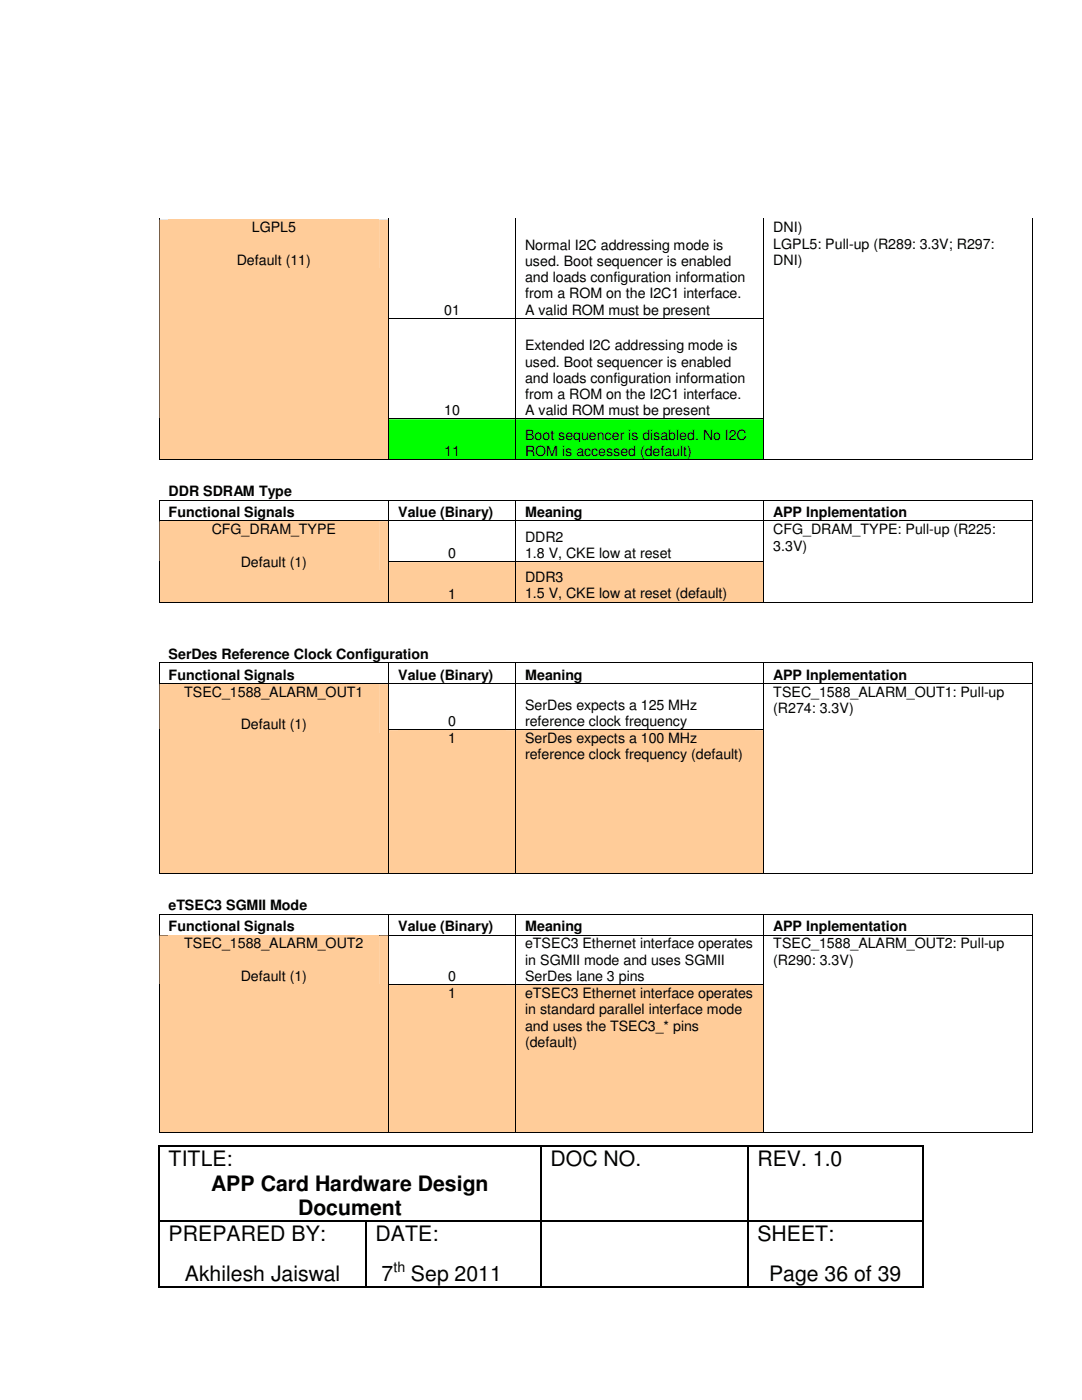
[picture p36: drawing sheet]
<svg xmlns="http://www.w3.org/2000/svg" width="216mm" height="279mm" viewBox="0 0 216 279" stroke-linecap="round" stroke-linejoin="round" font-family="sans-serif">
<defs><g id="words">
<g font-size="4.2">
<text x="33.7" y="232.7">TITLE:</text>
<text x="109.9" y="232.7">DOC NO.</text>
<text x="151.1" y="232.7">REV. 1.0</text>
<text x="42.2" y="237.6">APP Card Hardware Design</text>
<text x="59.5" y="242.5">Document</text>
<text x="33.7" y="247.6">PREPARED BY:</text>
<text x="74.9" y="247.6">DATE:</text>
<text x="151.1" y="247.6">SHEET:</text>
<text x="36.9" y="255.7">Akhilesh Jaiswal</text>
<text x="76.1" y="255.7">7</text>
<text x="82" y="255.7">Sep 2011</text>
<text x="153.5" y="255.7">Page 36 of 39</text>
</g>
<g font-size="2.8">
<text x="50.2" y="46.4">LGPL5</text>
<text x="154.3" y="46.4">DNI)</text>
<text x="47.2" y="52.9">Default (11)</text>
<text x="104.8" y="49.8">Normal I2C addressing mode is</text>
<text x="104.8" y="53.1">used. Boot sequencer is enabled</text>
<text x="154.3" y="49.7">LGPL5: Pull-up (R289: 3.3V; R297:</text>
<text x="154.3" y="52.9">DNI)</text>
<text x="104.8" y="56.3">and loads configuration information</text>
<text x="104.8" y="59.6">from a ROM on the I2C1 interface.</text>
<text x="88.6" y="62.8">01</text>
<text x="104.8" y="62.8">A valid ROM must be present</text>
<text x="104.8" y="69.9">Extended I2C addressing mode is</text>
<text x="104.8" y="73.2">used. Boot sequencer is enabled</text>
<text x="104.8" y="76.4">and loads configuration information</text>
<text x="88.6" y="82.8">10</text>
<text x="104.8" y="79.6">from a ROM on the I2C1 interface.</text>
<text x="104.8" y="82.9">A valid ROM must be present</text>
<text x="104.8" y="87.7">Boot sequencer is disabled. No I2C</text>
<text x="88.6" y="91">11</text>
<text x="104.8" y="91">ROM is accessed (default)</text>
<text x="33.7" y="99.1">DDR SDRAM Type</text>
<text x="33.7" y="103.2">Functional Signals</text>
<text x="42.2" y="106.6">CFG_DRAM_TYPE</text>
<text x="79.5" y="103.2">Value (Binary)</text>
<text x="104.8" y="103.2">Meaning</text>
<text x="154.3" y="103.2">APP Inplementation</text>
<text x="154.3" y="106.6">CFG_DRAM_TYPE: Pull-up (R225:</text>
<text x="48" y="113.1">Default (1)</text>
<text x="89.4" y="111.3">0</text>
<text x="104.8" y="108.1">DDR2</text>
<text x="104.8" y="111.3">1.8 V, CKE low at reset</text>
<text x="154.3" y="109.9">3.3V)</text>
<text x="89.4" y="119.5">1</text>
<text x="104.8" y="116.2">DDR3</text>
<text x="104.8" y="119.4">1.5 V, CKE low at reset (default)</text>
<text x="33.7" y="131.5">SerDes Reference Clock Configuration</text>
<text x="33.7" y="135.6">Functional Signals</text>
<text x="79.5" y="135.6">Value (Binary)</text>
<text x="104.8" y="135.6">Meaning</text>
<text x="154.3" y="135.6">APP Inplementation</text>
<text x="36.7" y="139.1">TSEC_1588_ALARM_OUT1</text>
<text x="104.8" y="141.6">SerDes expects a 125 MHz</text>
<text x="154.3" y="139.1">TSEC_1588_ALARM_OUT1: Pull-up</text>
<text x="154.3" y="142.3">(R274: 3.3V)</text>
<text x="48" y="145.6">Default (1)</text>
<text x="89.4" y="144.9">0</text>
<text x="89.4" y="148.3">1</text>
<text x="104.8" y="144.8">reference clock frequency</text>
<text x="104.8" y="148.3">SerDes expects a 100 MHz</text>
<text x="104.8" y="151.5">reference clock frequency (default)</text>
<text x="33.7" y="181.7">eTSEC3 SGMII Mode</text>
<text x="33.7" y="185.8">Functional Signals</text>
<text x="79.5" y="185.8">Value (Binary)</text>
<text x="104.8" y="185.8">Meaning</text>
<text x="154.3" y="185.8">APP Inplementation</text>
<text x="36.7" y="189.3">TSEC_1588_ALARM_OUT2</text>
<text x="104.8" y="189.3">eTSEC3 Ethernet interface operates</text>
<text x="154.3" y="189.3">TSEC_1588_ALARM_OUT2: Pull-up</text>
<text x="48" y="195.8">Default (1)</text>
<text x="89.4" y="195.7">0</text>
<text x="104.8" y="192.5">in SGMII mode and uses SGMII</text>
<text x="104.8" y="195.8">SerDes lane 3 pins</text>
<text x="154.3" y="192.5">(R290: 3.3V)</text>
<text x="89.4" y="199.2">1</text>
<text x="104.8" y="199.2">eTSEC3 Ethernet interface operates</text>
<text x="104.8" y="202.4">in standard parallel interface mode</text>
<text x="104.8" y="205.7">and uses the TSEC3_* pins</text>
<text x="104.8" y="208.9">(default)</text>
<text x="78.5" y="253.8">th</text>
</g>
</g></defs>
<g fill="#000">
<path d="M31.7 63.5h.1v.2h-.1zM77.5 63.5h.1v.2h-.1zM102.8 63.5h.2v.2h-.2zM152.3 63.5h.2v.2h-.2zM205.9 63.5h.1v.2h-.1zM31.6 228.6h.3v.3h-.3zM107.8 228.6h.3v.3h-.3zM149.1 228.6h.3v.3h-.3zM184 228.6h.3v.3h-.3zM31.6 243.5h.3v.2h-.3zM31.6 256.7h.3v.3h-.3zM72.9 243.5h.3v.2h-.3z"/>
<path d="M72.9 256.7h.3v.3h-.3zM107.8 243.5h.3v.2h-.3zM107.8 256.7h.3v.3h-.3zM149.1 243.5h.3v.2h-.3zM149.1 256.7h.3v.3h-.3zM184 243.5h.3v.2h-.3zM184 256.7h.3v.3h-.3z"/>
</g>
<g fill="none" stroke="#000" stroke-width=".25">
<path d="M31.7 228.9v14.6M31.9 228.7h75.9M107.9 228.9v14.6M108.1 228.7h41M149.2 228.9v14.6M149.4 228.7h34.6M184.1 228.9v14.6M31.7 243.7v13M31.9 243.6h41M31.9 256.8h41M73 243.7v13M73.2 243.6h34.6"/>
<path d="M73.2 256.8h34.6M107.9 243.7v13M108.1 243.6h41M108.1 256.8h41M149.2 243.7v13M149.4 243.6h34.6M149.4 256.8h34.6M184.1 243.7v13"/>
</g>
<path d="M31.7 43.6v19.9M77.6 43.6v19.9M102.9 43.6v19.9M152.4 43.6v19.9M206 43.6v19.9M31.7 63.7v19.8M77.6 63.7v19.8M77.6 63.6h25.2M102.9 63.7v19.8M103 63.6h49.3M152.4 63.7v19.8M206 63.7v19.8" fill="none" stroke="#000" stroke-width=".2"/>
<g fill="#fc9">
<path d="M31.8 43.8h45.7v48h-45.7z"/>
<path d="M33.7 43.8h41.9v3.3h-41.9z"/>
<path d="M33.7 47.1h41.9v3.2h-41.9z"/>
<path d="M33.7 50.3h41.9v3.3h-41.9z"/>
</g>
<g fill="#0f0">
<path d="M77.6 83.7h25.2v8h-25.2z"/>
<path d="M79.5 88.4h21.5v3.3h-21.5z"/>
<path d="M103 83.7h49.3v8h-49.3z"/>
<path d="M104.8 85.1h45.7v3.3h-45.7z"/>
<path d="M104.8 88.4h45.7v3.2h-45.7z"/>
</g>
<g fill="#000">
<path d="M31.7 83.5h.1v.2h-.1zM31.7 91.7h.1v.1h-.1zM31.7 99.7h.1v.2h-.1zM31.8 91.7h.2v.1h-.2zM31.8 99.7h.2v.2h-.2zM77.4 91.7h.2v.1h-.2zM77.4 99.7h.2v.2h-.2zM77.5 83.5h.1v.2h-.1zM77.5 91.7h.1v.1h-.1zM77.5 99.7h.1v.2h-.1zM102.7 91.7h.2v.1h-.2zM102.7 99.7h.2v.2h-.2z"/>
<path d="M102.8 83.5h.2v.2h-.2zM102.8 91.7h.2v.1h-.2zM102.8 99.7h.2v.2h-.2zM152.3 91.7h.1v.1h-.1zM152.3 99.7h.1v.2h-.1zM152.3 83.5h.2v.2h-.2zM152.3 91.7h.2v.1h-.2zM152.3 99.7h.2v.2h-.2zM205.8 91.7h.2v.1h-.2zM205.8 99.7h.2v.2h-.2zM205.9 83.5h.1v.2h-.1zM205.9 91.7h.1v.1h-.1z"/>
<path d="M205.9 99.7h.1v.2h-.1zM31.7 103.9h.1v.2h-.1zM77.5 103.9h.1v.2h-.1zM102.8 103.9h.2v.2h-.2zM152.3 103.9h.2v.2h-.2zM205.9 103.9h.1v.2h-.1z"/>
</g>
<g fill="none" stroke="#000" stroke-width=".2">
<path d="M31.7 83.7v8M31.7 99.9v4M32 91.7h45.4M32 99.8h45.4M77.6 83.7v8M77.6 99.9v4M77.6 83.6h25.2M77.6 91.7h25.1M77.6 99.8h25.1M102.9 83.7v8M102.9 99.9v4M103 83.6h49.3"/>
<path d="M103 91.7h49.3M103 99.8h49.3M152.4 83.7v8M152.4 99.9v4M152.5 91.7h53.3M152.5 99.8h53.3M206 83.7v8M206 99.9v4M31.7 104.1v7.9M31.8 104h45.7M77.6 104.1v7.9M77.6 104h25.2"/>
<path d="M102.9 104.1v7.9M103 104h49.3M152.4 104.1v7.9M152.5 104h53.4M206 104.1v7.9"/>
</g>
<g fill="#fc9">
<path d="M31.8 104.1h45.7v16h-45.7z"/>
<path d="M33.7 104.1h41.9v3.2h-41.9z"/>
<path d="M33.7 107.3h41.9v3.2h-41.9z"/>
<path d="M33.7 110.5h41.9v3.3h-41.9z"/>
<path d="M77.6 112.2h25.2v7.9h-25.2z"/>
<path d="M79.5 116.9h21.5v3.2h-21.5z"/>
<path d="M103 112.2h49.3v7.9h-49.3z"/>
<path d="M104.8 113.6h45.7v3.2h-45.7z"/>
<path d="M104.8 116.8h45.7v3.3h-45.7z"/>
</g>
<g fill="#000">
<path d="M31.7 112h.1v.2h-.1zM77.5 112h.1v.2h-.1zM102.8 112h.2v.2h-.2zM152.3 112h.2v.2h-.2zM205.9 112h.1v.2h-.1zM31.7 120.1h.1v.2h-.1zM31.7 132.2h.1v.2h-.1zM31.7 136.4h.1v.1h-.1zM31.8 120.1h.2v.2h-.2zM31.8 132.2h.2v.2h-.2zM77.4 120.1h.2v.2h-.2zM77.5 120.1h.1v.2h-.1z"/>
<path d="M77.5 132.2h.1v.2h-.1zM77.5 136.4h.1v.1h-.1zM102.7 120.1h.2v.2h-.2zM102.7 132.2h.2v.2h-.2zM102.8 120.1h.2v.2h-.2zM102.8 132.2h.2v.2h-.2zM102.8 136.4h.2v.1h-.2zM152.3 120.1h.1v.2h-.1zM152.3 132.2h.1v.2h-.1zM152.3 120.1h.2v.2h-.2zM152.3 132.2h.2v.2h-.2zM152.3 136.4h.2v.1h-.2z"/>
<path d="M205.8 120.1h.2v.2h-.2zM205.8 132.2h.2v.2h-.2zM205.9 120.1h.1v.2h-.1zM205.9 132.2h.1v.2h-.1zM205.9 136.4h.1v.1h-.1z"/>
</g>
<g fill="none" stroke="#000" stroke-width=".2">
<path d="M31.7 112.2v7.9M77.6 112.2v7.9M77.6 112.1h25.2M102.9 112.2v7.9M103 112.1h49.3M152.4 112.2v7.9M206 112.2v7.9M31.7 132.4v4M31.7 136.5v9M31.8 136.4h45.7M32 120.2h45.4M32 132.3h45.5"/>
<path d="M77.6 132.4v4M77.6 136.5v9M77.6 120.2h25.1M77.6 132.3h25.1M77.6 136.4h25.2M102.9 132.4v4M102.9 136.5v9M103 120.2h49.3M103 132.3h49.3M103 136.4h49.3M152.4 132.4v4M152.4 136.5v9"/>
<path d="M152.5 120.2h53.3M152.5 132.3h53.3M152.5 136.4h53.4M206 132.4v4M206 136.5v9"/>
</g>
<g fill="#fc9">
<path d="M31.8 136.5h45.7v37.8h-45.7z"/>
<path d="M33.7 136.5h41.9v3.2h-41.9z"/>
<path d="M33.7 139.7h41.9v3.3h-41.9z"/>
<path d="M33.7 143h41.9v3.3h-41.9z"/>
<path d="M77.6 145.7h25.2v28.6h-25.2z"/>
<path d="M79.5 145.7h21.5v3.2h-21.5z"/>
<path d="M103 145.7h49.3v28.6h-49.3z"/>
<path d="M104.8 145.7h45.7v3.2h-45.7z"/>
<path d="M104.8 148.9h45.7v3.3h-45.7z"/>
</g>
<g fill="#000">
<path d="M31.7 145.5h.1v.2h-.1zM77.5 145.5h.1v.2h-.1zM102.8 145.5h.2v.2h-.2zM152.3 145.5h.2v.2h-.2zM205.9 145.5h.1v.2h-.1zM31.7 174.3h.1v.2h-.1zM31.8 174.3h.2v.2h-.2zM77.4 174.3h.2v.2h-.2zM77.5 174.3h.1v.2h-.1zM102.7 174.3h.2v.2h-.2zM102.8 174.3h.2v.2h-.2zM152.3 174.3h.1v.2h-.1z"/>
<path d="M152.3 174.3h.2v.2h-.2zM205.8 174.3h.2v.2h-.2zM205.9 174.3h.1v.2h-.1zM31.7 182.4h.1v.1h-.1zM31.7 186.5h.1v.2h-.1zM31.8 182.4h.2v.1h-.2zM77.4 182.4h.2v.1h-.2zM77.5 182.4h.1v.1h-.1zM77.5 186.5h.1v.2h-.1zM102.7 182.4h.2v.1h-.2zM102.8 182.4h.2v.1h-.2zM102.8 186.5h.2v.2h-.2z"/>
<path d="M152.3 182.4h.1v.1h-.1zM152.3 182.4h.2v.1h-.2zM152.3 186.5h.2v.2h-.2zM205.8 182.4h.2v.1h-.2zM205.9 182.4h.1v.1h-.1zM205.9 186.5h.1v.2h-.1z"/>
</g>
<g fill="none" stroke="#000" stroke-width=".2">
<path d="M31.7 145.7v28.6M77.6 145.7v28.6M77.6 145.6h25.2M102.9 145.7v28.6M103 145.6h49.3M152.4 145.7v28.6M206 145.7v28.6M32 174.4h45.4M77.6 174.4h25.1M103 174.4h49.3M152.5 174.4h53.3M31.7 182.5v4"/>
<path d="M31.7 186.7v9.7M31.8 186.6h45.7M32 182.5h45.4M77.6 182.5v4M77.6 186.7v9.7M77.6 182.5h25.1M77.6 186.6h25.2M102.9 182.5v4M102.9 186.7v9.7M103 182.5h49.3M103 186.6h49.3M152.4 182.5v4"/>
<path d="M152.4 186.7v9.7M152.5 182.5h53.3M152.5 186.6h53.4M206 182.5v4M206 186.7v9.7"/>
</g>
<g fill="#fc9">
<path d="M31.8 186.7h45.7v39.3h-45.7z"/>
<path d="M33.7 186.7h41.9v3.2h-41.9z"/>
<path d="M33.7 189.9h41.9v3.3h-41.9z"/>
<path d="M33.7 193.2h41.9v3.2h-41.9z"/>
<path d="M77.6 196.6h25.2v29.4h-25.2z"/>
<path d="M79.5 196.6h21.5v3.3h-21.5z"/>
<path d="M103 196.6h49.3v29.4h-49.3z"/>
<path d="M104.8 196.6h45.7v3.3h-45.7z"/>
<path d="M104.8 199.9h45.7v3.2h-45.7z"/>
<path d="M104.8 203.1h45.7v3.2h-45.7z"/>
<path d="M104.8 206.3h45.7v3.3h-45.7z"/>
</g>
<path d="M31.7 196.4h.1v.2h-.1zM77.5 196.4h.1v.2h-.1zM102.8 196.4h.2v.2h-.2zM152.3 196.4h.2v.2h-.2zM205.9 196.4h.1v.2h-.1zM31.7 226h.1v.1h-.1zM77.5 226h.1v.1h-.1zM102.8 226h.2v.1h-.2zM152.3 226h.2v.1h-.2zM205.9 226h.1v.1h-.1z" fill="#000"/>
<path d="M31.7 196.6v29.4M77.6 196.6v29.4M77.6 196.5h25.2M102.9 196.6v29.4M103 196.5h49.3M152.4 196.6v29.4M206 196.6v29.4M31.8 226.1h45.7M77.6 226.1h25.2M103 226.1h49.3M152.5 226.1h53.4" fill="none" stroke="#000" stroke-width=".2"/>
<use href="#words"/>
</svg>
